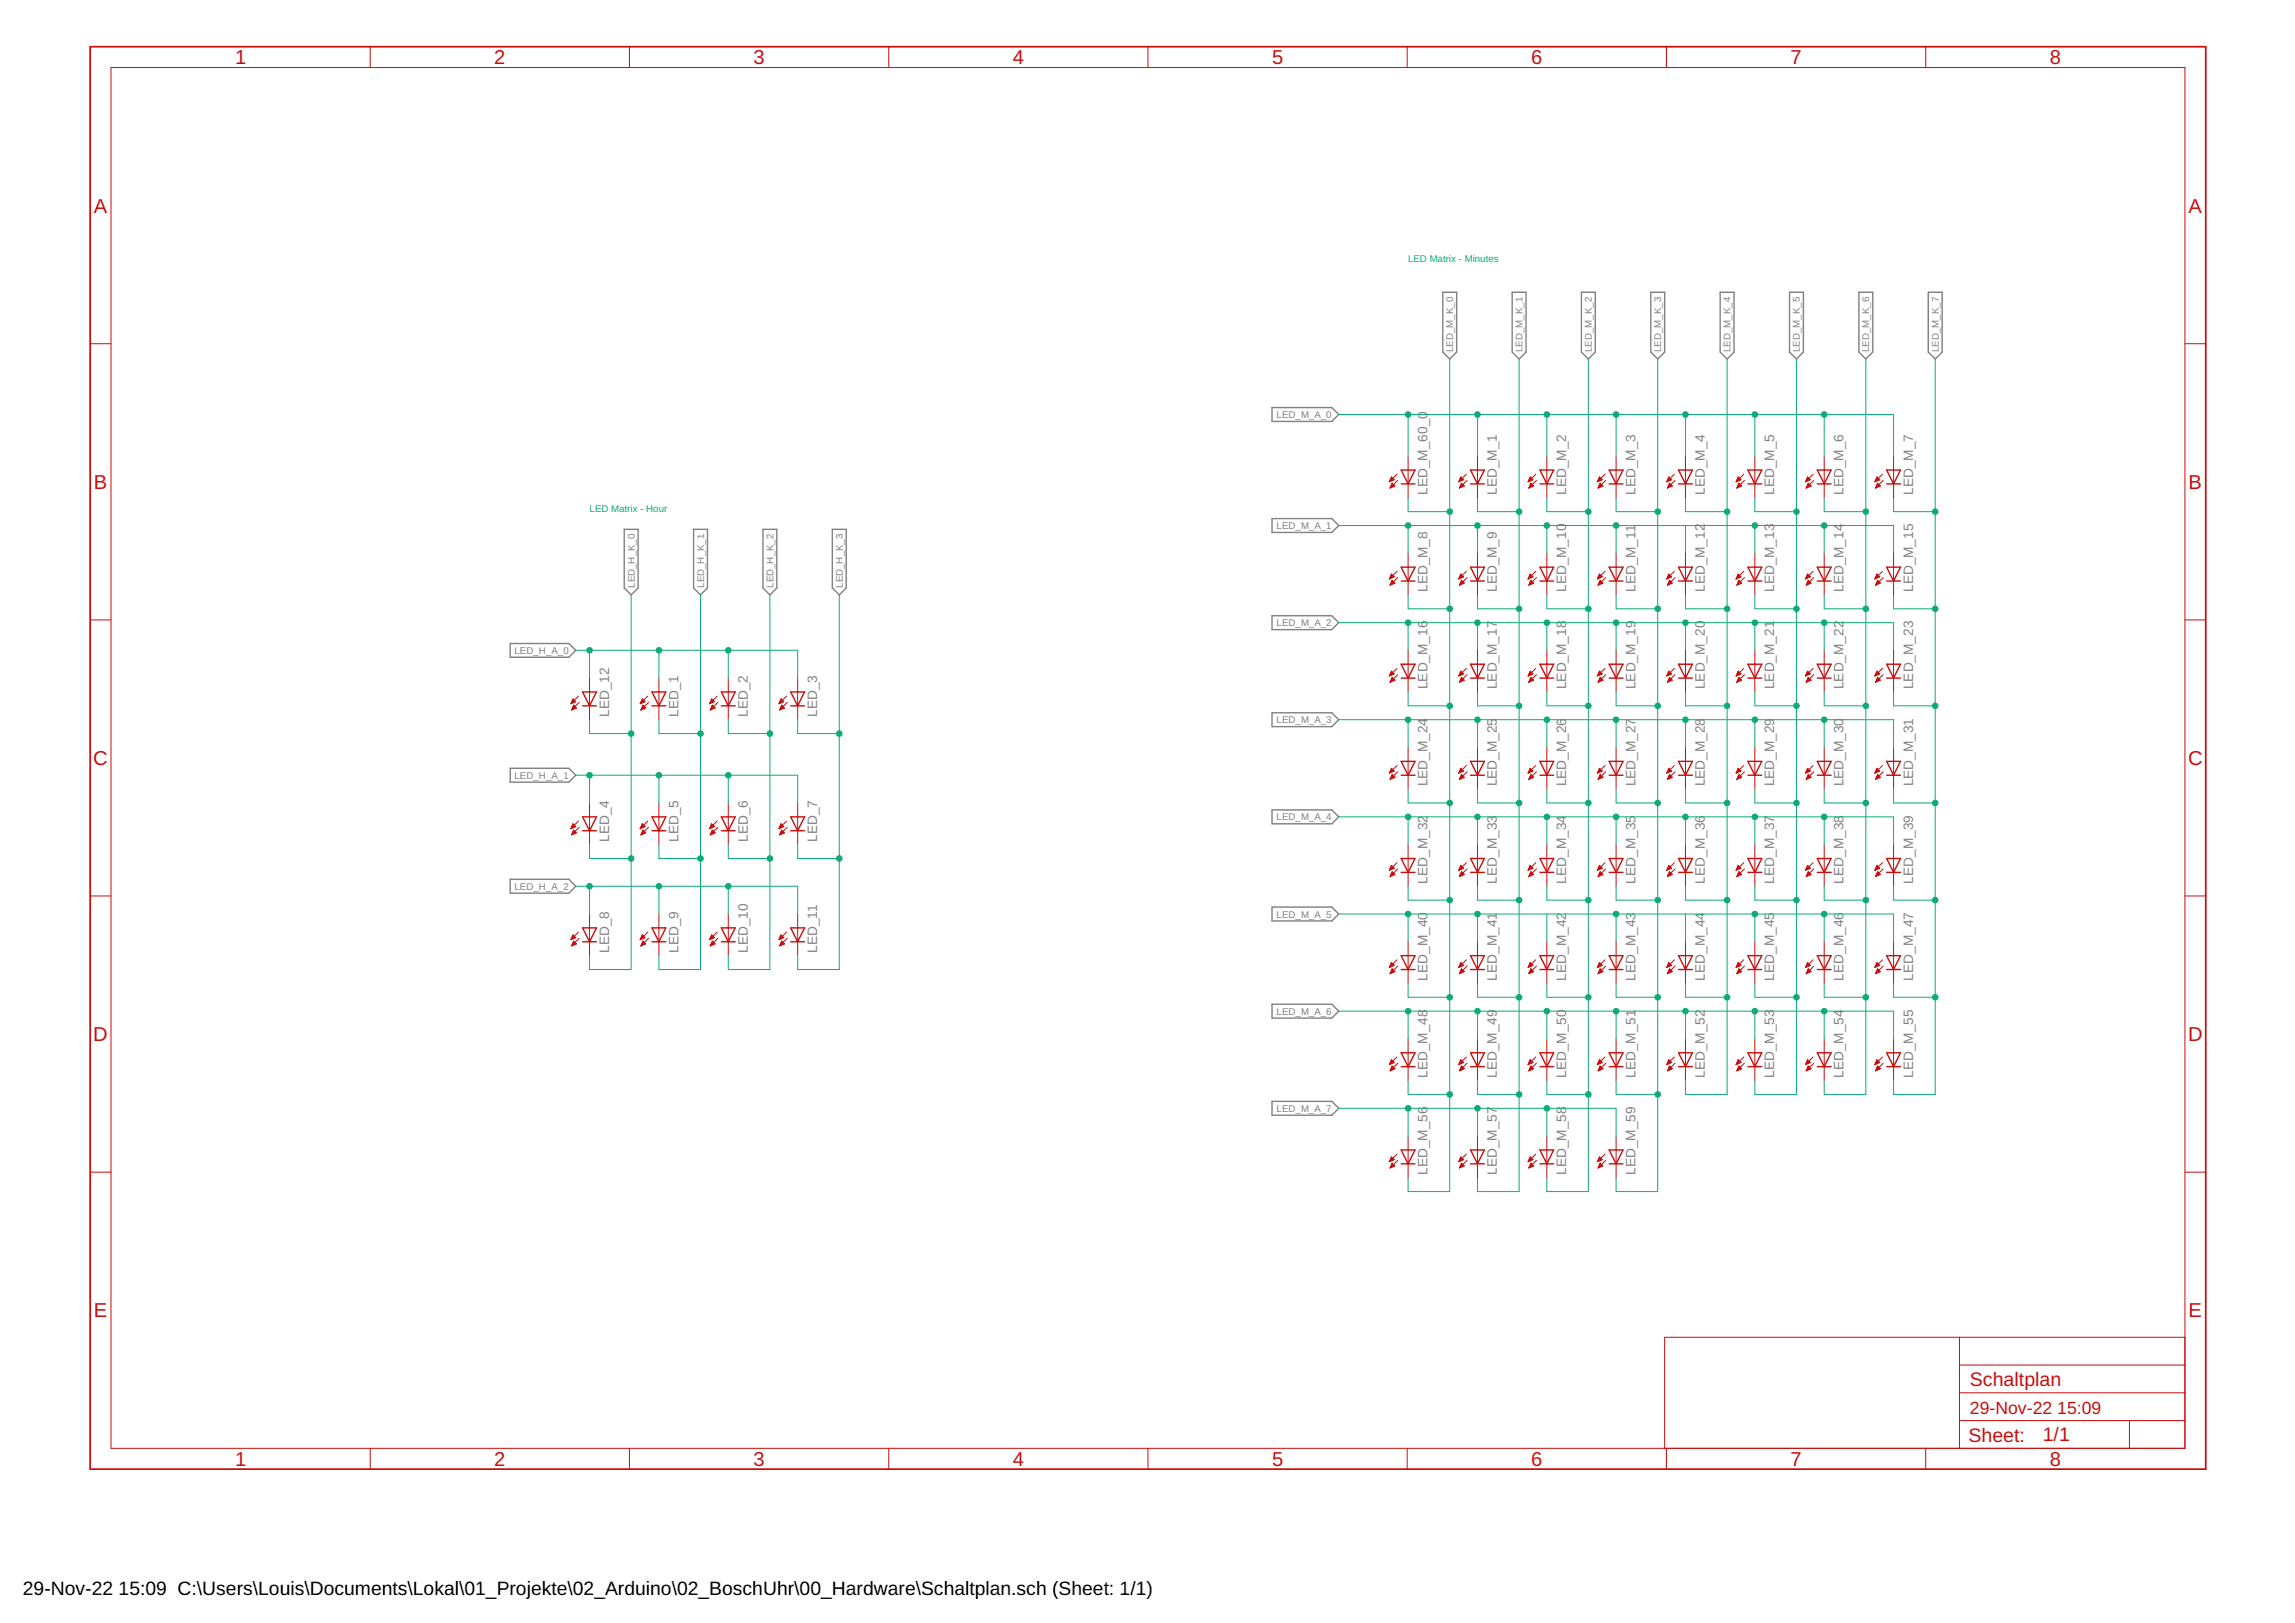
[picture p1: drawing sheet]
<svg xmlns="http://www.w3.org/2000/svg" width="420mm" height="297mm" viewBox="0 0 420 297" stroke-linecap="round" stroke-linejoin="round" font-family="sans-serif">
<defs><g id="words">
<g font-size="3.7" fill="#c90d0c">
<text x="43" y="11.7">1</text>
<text x="90.5" y="11.7">2</text>
<text x="138" y="11.7">3</text>
<text x="185.4" y="11.7">4</text>
<text x="232.9" y="11.7">5</text>
<text x="280.3" y="11.7">6</text>
<text x="327.8" y="11.7">7</text>
<text x="375.3" y="11.7">8</text>
<text x="17.2" y="38.9">A</text>
<text x="400.7" y="38.9">A</text>
<text x="17.2" y="89.5">B</text>
<text x="400.7" y="89.5">B</text>
<text x="17.1" y="140">C</text>
<text x="400.6" y="140">C</text>
<text x="17.1" y="190.5">D</text>
<text x="400.6" y="190.5">D</text>
<text x="17.2" y="241.1">E</text>
<text x="400.7" y="241.1">E</text>
<text x="43" y="268.3">1</text>
<text x="90.5" y="268.3">2</text>
<text x="138" y="268.3">3</text>
<text x="185.4" y="268.3">4</text>
<text x="232.9" y="268.3">5</text>
<text x="280.3" y="268.3">6</text>
<text x="327.8" y="268.3">7</text>
<text x="375.3" y="268.3">8</text>
</g>
<g font-size="3.6" fill="#c90d0c">
<text x="360.6" y="253.6">Schaltplan</text>
<text x="360.4" y="263.9">Sheet:</text>
<text x="374" y="263.8">1/1</text>
</g>
<g font-size="3.5">
<text x="4.2" y="291.8">29-Nov-22</text>
<text x="21.7" y="291.8">15:09 C:\Users\Louis\Documents\Lokal\01_Projekte\02_Arduino\02_BoschUhr\00_Hardware\Schaltplan.sch (Sheet: 1/1)</text>
</g>
<g font-size="3.2" fill="#c90d0c">
<text x="360.6" y="258.7">29-Nov-22</text>
<text x="376.6" y="258.7">15:09</text>
</g>
<g font-size="2.5" fill="#808080">
<text x="261.3" y="90.6" transform="rotate(-90 261.3 90.6)">LED_M_60_0</text>
<text x="274" y="90.6" transform="rotate(-90 274 90.6)">LED_M_1</text>
<text x="286.7" y="90.6" transform="rotate(-90 286.7 90.6)">LED_M_2</text>
<text x="299.4" y="90.6" transform="rotate(-90 299.4 90.6)">LED_M_3</text>
<text x="312.1" y="90.6" transform="rotate(-90 312.1 90.6)">LED_M_4</text>
<text x="324.8" y="90.6" transform="rotate(-90 324.8 90.6)">LED_M_5</text>
<text x="337.5" y="90.6" transform="rotate(-90 337.5 90.6)">LED_M_6</text>
<text x="350.2" y="90.6" transform="rotate(-90 350.2 90.6)">LED_M_7</text>
<text x="261.3" y="108.4" transform="rotate(-90 261.3 108.4)">LED_M_8</text>
<text x="274" y="108.4" transform="rotate(-90 274 108.4)">LED_M_9</text>
<text x="286.7" y="108.4" transform="rotate(-90 286.7 108.4)">LED_M_10</text>
<text x="299.4" y="108.4" transform="rotate(-90 299.4 108.4)">LED_M_11</text>
<text x="312.1" y="108.4" transform="rotate(-90 312.1 108.4)">LED_M_12</text>
<text x="324.8" y="108.4" transform="rotate(-90 324.8 108.4)">LED_M_13</text>
<text x="337.5" y="108.4" transform="rotate(-90 337.5 108.4)">LED_M_14</text>
<text x="350.2" y="108.4" transform="rotate(-90 350.2 108.4)">LED_M_15</text>
<text x="111.5" y="131.2" transform="rotate(-90 111.5 131.2)">LED_12</text>
<text x="124.2" y="131.2" transform="rotate(-90 124.2 131.2)">LED_1</text>
<text x="136.9" y="131.2" transform="rotate(-90 136.9 131.2)">LED_2</text>
<text x="149.6" y="131.2" transform="rotate(-90 149.6 131.2)">LED_3</text>
<text x="261.3" y="126.1" transform="rotate(-90 261.3 126.1)">LED_M_16</text>
<text x="274" y="126.1" transform="rotate(-90 274 126.1)">LED_M_17</text>
<text x="286.7" y="126.1" transform="rotate(-90 286.7 126.1)">LED_M_18</text>
<text x="299.4" y="126.1" transform="rotate(-90 299.4 126.1)">LED_M_19</text>
<text x="312.1" y="126.1" transform="rotate(-90 312.1 126.1)">LED_M_20</text>
<text x="324.8" y="126.1" transform="rotate(-90 324.8 126.1)">LED_M_21</text>
<text x="337.5" y="126.1" transform="rotate(-90 337.5 126.1)">LED_M_22</text>
<text x="350.2" y="126.1" transform="rotate(-90 350.2 126.1)">LED_M_23</text>
<text x="261.3" y="143.9" transform="rotate(-90 261.3 143.9)">LED_M_24</text>
<text x="274" y="143.9" transform="rotate(-90 274 143.9)">LED_M_25</text>
<text x="286.7" y="143.9" transform="rotate(-90 286.7 143.9)">LED_M_26</text>
<text x="299.4" y="143.9" transform="rotate(-90 299.4 143.9)">LED_M_27</text>
<text x="312.1" y="143.9" transform="rotate(-90 312.1 143.9)">LED_M_28</text>
<text x="324.8" y="143.9" transform="rotate(-90 324.8 143.9)">LED_M_29</text>
<text x="337.5" y="143.9" transform="rotate(-90 337.5 143.9)">LED_M_30</text>
<text x="350.2" y="143.9" transform="rotate(-90 350.2 143.9)">LED_M_31</text>
<text x="111.5" y="154.1" transform="rotate(-90 111.5 154.1)">LED_4</text>
<text x="124.2" y="154.1" transform="rotate(-90 124.2 154.1)">LED_5</text>
<text x="136.9" y="154.1" transform="rotate(-90 136.9 154.1)">LED_6</text>
<text x="149.6" y="154.1" transform="rotate(-90 149.6 154.1)">LED_7</text>
<text x="261.3" y="161.7" transform="rotate(-90 261.3 161.7)">LED_M_32</text>
<text x="274" y="161.7" transform="rotate(-90 274 161.7)">LED_M_33</text>
<text x="286.7" y="161.7" transform="rotate(-90 286.7 161.7)">LED_M_34</text>
<text x="299.4" y="161.7" transform="rotate(-90 299.4 161.7)">LED_M_35</text>
<text x="312.1" y="161.7" transform="rotate(-90 312.1 161.7)">LED_M_36</text>
<text x="324.8" y="161.7" transform="rotate(-90 324.8 161.7)">LED_M_37</text>
<text x="337.5" y="161.7" transform="rotate(-90 337.5 161.7)">LED_M_38</text>
<text x="350.2" y="161.7" transform="rotate(-90 350.2 161.7)">LED_M_39</text>
<text x="111.5" y="174.4" transform="rotate(-90 111.5 174.4)">LED_8</text>
<text x="124.2" y="174.4" transform="rotate(-90 124.2 174.4)">LED_9</text>
<text x="136.9" y="174.4" transform="rotate(-90 136.9 174.4)">LED_10</text>
<text x="149.6" y="174.4" transform="rotate(-90 149.6 174.4)">LED_11</text>
<text x="261.3" y="179.5" transform="rotate(-90 261.3 179.5)">LED_M_40</text>
<text x="274" y="179.5" transform="rotate(-90 274 179.5)">LED_M_41</text>
<text x="286.7" y="179.5" transform="rotate(-90 286.7 179.5)">LED_M_42</text>
<text x="299.4" y="179.5" transform="rotate(-90 299.4 179.5)">LED_M_43</text>
<text x="312.1" y="179.5" transform="rotate(-90 312.1 179.5)">LED_M_44</text>
<text x="324.8" y="179.5" transform="rotate(-90 324.8 179.5)">LED_M_45</text>
<text x="337.5" y="179.5" transform="rotate(-90 337.5 179.5)">LED_M_46</text>
<text x="350.2" y="179.5" transform="rotate(-90 350.2 179.5)">LED_M_47</text>
<text x="261.3" y="197.3" transform="rotate(-90 261.3 197.3)">LED_M_48</text>
<text x="274" y="197.3" transform="rotate(-90 274 197.3)">LED_M_49</text>
<text x="286.7" y="197.3" transform="rotate(-90 286.7 197.3)">LED_M_50</text>
<text x="299.4" y="197.3" transform="rotate(-90 299.4 197.3)">LED_M_51</text>
<text x="312.1" y="197.3" transform="rotate(-90 312.1 197.3)">LED_M_52</text>
<text x="324.8" y="197.3" transform="rotate(-90 324.8 197.3)">LED_M_53</text>
<text x="337.5" y="197.3" transform="rotate(-90 337.5 197.3)">LED_M_54</text>
<text x="350.2" y="197.3" transform="rotate(-90 350.2 197.3)">LED_M_55</text>
<text x="261.3" y="215" transform="rotate(-90 261.3 215)">LED_M_56</text>
<text x="274" y="215" transform="rotate(-90 274 215)">LED_M_57</text>
<text x="286.7" y="215" transform="rotate(-90 286.7 215)">LED_M_58</text>
<text x="299.4" y="215" transform="rotate(-90 299.4 215)">LED_M_59</text>
</g>
<g font-size="1.8" fill="#0dab76">
<text x="257.8" y="47.9">LED Matrix - Minutes</text>
<text x="107.9" y="93.6">LED Matrix - Hour</text>
</g>
<g font-size="1.8" fill="#808080">
<text x="266" y="64.4" transform="rotate(-90 266 64.4)">LED_M_K_0</text>
<text x="278.7" y="64.4" transform="rotate(-90 278.7 64.4)">LED_M_K_1</text>
<text x="291.4" y="64.4" transform="rotate(-90 291.4 64.4)">LED_M_K_2</text>
<text x="304.1" y="64.4" transform="rotate(-90 304.1 64.4)">LED_M_K_3</text>
<text x="316.8" y="64.4" transform="rotate(-90 316.8 64.4)">LED_M_K_4</text>
<text x="329.5" y="64.4" transform="rotate(-90 329.5 64.4)">LED_M_K_5</text>
<text x="342.2" y="64.4" transform="rotate(-90 342.2 64.4)">LED_M_K_6</text>
<text x="354.9" y="64.4" transform="rotate(-90 354.9 64.4)">LED_M_K_7</text>
<text x="233.7" y="76.5">LED_M_A_0</text>
<text x="233.7" y="96.8">LED_M_A_1</text>
<text x="116.2" y="107.6" transform="rotate(-90 116.2 107.6)">LED_H_K_0</text>
<text x="128.9" y="107.6" transform="rotate(-90 128.9 107.6)">LED_H_K_1</text>
<text x="141.6" y="107.6" transform="rotate(-90 141.6 107.6)">LED_H_K_2</text>
<text x="154.3" y="107.6" transform="rotate(-90 154.3 107.6)">LED_H_K_3</text>
<text x="94.2" y="119.7">LED_H_A_0</text>
<text x="233.7" y="114.6">LED_M_A_2</text>
<text x="233.7" y="132.4">LED_M_A_3</text>
<text x="94.2" y="142.5">LED_H_A_1</text>
<text x="233.7" y="150.1">LED_M_A_4</text>
<text x="94.2" y="162.8">LED_H_A_2</text>
<text x="233.7" y="167.9">LED_M_A_5</text>
<text x="233.7" y="185.7">LED_M_A_6</text>
<text x="233.7" y="203.5">LED_M_A_7</text>
</g>
</g></defs>
<g fill="none" stroke="#808080" stroke-width=".25">
<path d="M264.1 53.5h2.6v10.9l-1.3 1.3-1.3-1.3zM276.8 53.5h2.6v10.9l-1.3 1.3-1.3-1.3zM289.5 53.5h2.6v10.9l-1.3 1.3-1.3-1.3zM302.2 53.5h2.6v10.9l-1.3 1.3-1.3-1.3zM314.9 53.5h2.6v10.9l-1.3 1.3-1.3-1.3zM327.6 53.5h2.6v10.9l-1.3 1.3-1.3-1.3zM340.3 53.5h2.6v10.9l-1.3 1.3-1.3-1.3zM353 53.5h2.6v10.9l-1.3 1.3-1.3-1.3zM232.9 74.6h10.9l1.3 1.3-1.3 1.2h-10.9zM114.3 96.9h2.5v10.7l-1.3 1.3-1.2-1.3zM127 96.9h2.5v10.7l-1.3 1.3-1.2-1.3zM139.7 96.9h2.5v10.7l-1.3 1.3-1.2-1.3z"/>
<path d="M152.4 96.9h2.5v10.7l-1.3 1.3-1.2-1.3zM232.9 94.9h10.9l1.3 1.3-1.3 1.3h-10.9zM93.4 117.8h10.7l1.3 1.2-1.3 1.3h-10.7zM232.9 112.7h10.9l1.3 1.3-1.3 1.2h-10.9zM232.9 130.5h10.9l1.3 1.2-1.3 1.3h-10.9zM93.4 140.6h10.7l1.3 1.3-1.3 1.3h-10.7zM232.9 148.2h10.9l1.3 1.3-1.3 1.3h-10.9zM93.4 160.9h10.7l1.3 1.3-1.3 1.3h-10.7zM232.9 166h10.9l1.3 1.3-1.3 1.3h-10.9zM232.9 183.8h10.9l1.3 1.3-1.3 1.2h-10.9zM232.9 201.6h10.9l1.3 1.2-1.3 1.3h-10.9z"/>
</g>
<g fill="none" stroke="#c90d0c" stroke-width=".25">
<path d="M256.5 88.6h2.6M256.5 86h2.6l-1.3 2.6zM269.2 88.6h2.6M269.2 86h2.6l-1.3 2.6zM281.9 88.6h2.5M281.9 86h2.5l-1.2 2.6zM294.6 88.6h2.5M294.6 86h2.5l-1.2 2.6zM307.3 88.6h2.5M307.3 86h2.5l-1.2 2.6zM320 88.6h2.5M320 86h2.5l-1.2 2.6z"/>
<path d="M332.7 88.6h2.5M332.7 86h2.5l-1.2 2.6zM345.4 86h2.5l-1.2 2.6zM345.4 88.6h2.5M256.5 106.3h2.6M256.5 103.8h2.6l-1.3 2.5zM269.2 103.8h2.6l-1.3 2.5zM269.2 106.3h2.6M281.9 106.3h2.5M281.9 103.8h2.5l-1.2 2.5zM294.6 106.3h2.5M294.6 103.8h2.5l-1.2 2.5z"/>
<path d="M307.3 106.3h2.5M307.3 103.8h2.5l-1.2 2.5zM320 106.3h2.5M320 103.8h2.5l-1.2 2.5zM332.7 106.3h2.5M332.7 103.8h2.5l-1.2 2.5zM345.4 106.3h2.5M345.4 103.8h2.5l-1.2 2.5zM106.7 129.2h2.5M106.7 126.6h2.5l-1.3 2.6zM119.4 129.2h2.5M119.4 126.6h2.5l-1.3 2.6z"/>
<path d="M132.1 129.2h2.5M132.1 126.6h2.5l-1.3 2.6zM144.8 126.6h2.5l-1.3 2.6zM144.8 129.2h2.5M256.5 124.1h2.6M256.5 121.6h2.6l-1.3 2.5zM256.5 139.3h2.6l-1.3 2.6zM269.2 124.1h2.6M269.2 121.6h2.6l-1.3 2.5zM269.2 139.3h2.6l-1.3 2.6zM281.9 124.1h2.5M281.9 121.6h2.5l-1.2 2.5z"/>
<path d="M281.9 139.3h2.5l-1.2 2.6zM294.6 121.6h2.5l-1.2 2.5zM294.6 124.1h2.5M294.6 139.3h2.5l-1.2 2.6zM307.3 124.1h2.5M307.3 121.6h2.5l-1.2 2.5zM307.3 139.3h2.5l-1.2 2.6zM320 124.1h2.5M320 121.6h2.5l-1.2 2.5zM320 139.3h2.5l-1.2 2.6zM332.7 124.1h2.5M332.7 121.6h2.5l-1.2 2.5z"/>
<path d="M332.7 139.3h2.5l-1.2 2.6zM345.4 124.1h2.5M345.4 121.6h2.5l-1.2 2.5zM345.4 139.3h2.5l-1.2 2.6zM106.7 152h2.5M106.7 149.5h2.5l-1.3 2.5zM119.4 152h2.5M119.4 149.5h2.5l-1.3 2.5zM132.1 152h2.5M132.1 149.5h2.5l-1.3 2.5zM144.8 149.5h2.5l-1.3 2.5zM144.8 152h2.5"/>
<path d="M256.5 141.9h2.6M256.5 159.7h2.6M256.5 157.1h2.6l-1.3 2.6zM269.2 141.9h2.6M269.2 159.7h2.6M269.2 157.1h2.6l-1.3 2.6zM281.9 141.9h2.5M281.9 159.7h2.5M281.9 157.1h2.5l-1.2 2.6zM294.6 141.9h2.5M294.6 159.7h2.5M294.6 157.1h2.5l-1.2 2.6z"/>
<path d="M307.3 141.9h2.5M307.3 159.7h2.5M307.3 157.1h2.5l-1.2 2.6zM320 141.9h2.5M320 159.7h2.5M320 157.1h2.5l-1.2 2.6zM332.7 141.9h2.5M332.7 159.7h2.5M332.7 157.1h2.5l-1.2 2.6zM345.4 141.9h2.5M345.4 157.1h2.5l-1.2 2.6zM345.4 159.7h2.5"/>
<path d="M106.7 172.4h2.5M106.7 169.8h2.5l-1.3 2.6zM119.4 172.4h2.5M119.4 169.8h2.5l-1.3 2.6zM132.1 172.4h2.5M132.1 169.8h2.5l-1.3 2.6zM144.8 169.8h2.5l-1.3 2.6zM144.8 172.4h2.5M256.5 177.4h2.6M256.5 174.9h2.6l-1.3 2.5zM269.2 177.4h2.6M269.2 174.9h2.6l-1.3 2.5z"/>
<path d="M281.9 177.4h2.5M281.9 174.9h2.5l-1.2 2.5zM294.6 177.4h2.5M294.6 174.9h2.5l-1.2 2.5zM307.3 177.4h2.5M307.3 174.9h2.5l-1.2 2.5zM320 177.4h2.5M320 174.9h2.5l-1.2 2.5zM332.7 177.4h2.5M332.7 174.9h2.5l-1.2 2.5zM345.4 174.9h2.5l-1.2 2.5zM345.4 177.4h2.5"/>
<path d="M256.5 195.2h2.6M256.5 192.7h2.6l-1.3 2.5zM269.2 192.7h2.6l-1.3 2.5zM269.2 195.2h2.6M281.9 195.2h2.5M281.9 192.7h2.5l-1.2 2.5zM294.6 195.2h2.5M294.6 192.7h2.5l-1.2 2.5zM307.3 195.2h2.5M307.3 192.7h2.5l-1.2 2.5zM320 195.2h2.5M320 192.7h2.5l-1.2 2.5z"/>
<path d="M332.7 195.2h2.5M332.7 192.7h2.5l-1.2 2.5zM345.4 195.2h2.5M345.4 192.7h2.5l-1.2 2.5zM256.5 213h2.6M256.5 210.5h2.6l-1.3 2.5zM269.2 213h2.6M269.2 210.5h2.6l-1.3 2.5zM281.9 213h2.5M281.9 210.5h2.5l-1.2 2.5zM294.6 210.5h2.5l-1.2 2.5zM294.6 213h2.5"/>
</g>
<g fill="none" stroke="#c90d0c" stroke-width=".18">
<path d="M20.3 12.4h379.7v252.7h-379.7zM67.8 8.6v3.8M115.2 8.6v3.8M162.7 8.6v3.8M210.2 8.6v3.8M257.6 8.6v3.8M305.1 8.6v3.8M352.6 8.6v3.8M16.5 62.9h3.8M400 62.9h3.8M254.4 88.1h.2M254.4 87.9h.5"/>
<path d="M254.5 89.3h.1M254.5 87.8h.6M254.6 87.7h.6M254.6 89.2h.2M254.6 87.6h.4M254.6 89h.5M254.7 87.5h.2M254.7 88.9h.7M254.7 87.4h.1M254.7 88.8h.5M254.7 87.3l.5 .5-.8 .4zM254.8 88.7h.3"/>
<path d="M254.8 88.6h.2M254.8 88.4h.1M254.9 88.4l-.4 .9M254.9 88.4l.5 .5-.9 .4M255.8 86.8l-1.4 1.4M255.9 87.9l-1.4 1.4M257.8 83.5v7.6M267.1 88.1h.2M267.1 87.9h.5M267.2 87.8h.6M267.2 89.3h.1M267.3 87.7h.6"/>
<path d="M267.3 89.2h.2M267.3 87.6h.4M267.3 89h.5M267.4 87.5h.2M267.4 88.9h.7M267.4 87.4h.1M267.4 88.8h.5M267.4 87.3l.5 .5-.8 .4zM267.5 88.7h.3M267.5 88.6h.2M267.5 88.4h.1M267.6 88.4l-.4 .9"/>
<path d="M267.6 88.4l.5 .5M268.1 88.9l-.9 .4M268.5 86.8l-1.4 1.4M268.6 87.9l-1.4 1.4M270.5 83.5v7.6M279.8 88.1h.2M279.8 87.9h.5M279.9 87.8h.6M279.9 89.3h.1M280 87.7h.6M280 89.2h.2M280 87.6h.4"/>
<path d="M280 89h.5M280.1 87.5h.2M280.1 88.9h.7M280.1 87.4h.1M280.1 88.8h.5M280.1 88.7h.4M280.1 87.3l.5 .5-.8 .4zM280.2 88.6h.2M280.2 88.4h.1M280.3 88.4l-.4 .9M280.3 88.4l.5 .5-.9 .4M281.2 86.8l-1.4 1.4"/>
<path d="M281.3 87.9l-1.4 1.4M283.2 83.5v7.6M292.5 88.1h.2M292.5 87.9h.5M292.6 87.8h.6M292.6 89.3h.1M292.7 87.7h.6M292.7 89.2h.2M292.7 87.6h.4M292.7 89h.5M292.7 88.9h.8M292.8 87.5h.2"/>
<path d="M292.8 87.4h.1M292.8 88.8h.5M292.8 87.3l.5 .5-.9 .4zM292.8 88.7h.4M292.9 88.6h.2M292.9 88.4h.1M292.9 88.4l-.3 .9M292.9 88.4l.6 .5M293.5 88.9l-.9 .4M293.8 86.8l-1.4 1.4M294 87.9l-1.4 1.4M295.9 83.5v7.6"/>
<path d="M305.2 88.1h.2M305.2 87.9h.4M305.3 87.8h.6M305.3 89.3h.1M305.4 87.7h.6M305.4 89.2h.2M305.4 87.6h.4M305.4 89h.5M305.4 88.9h.8M305.5 87.5h.2M305.5 87.4h.1M305.5 88.8h.5"/>
<path d="M305.5 87.3l.5 .5-.9 .4zM305.5 88.7h.4M305.6 88.6h.2M305.6 88.4h.1M305.6 88.4l-.3 .9M305.6 88.4l.6 .5M306.2 88.9l-.9 .4M306.5 86.8l-1.4 1.4M306.7 87.9l-1.4 1.4M308.6 83.5v7.6M317.9 88.1h.2M317.9 87.9h.4"/>
<path d="M318 87.8h.6M318 89.3h.1M318 89.2h.3M318.1 87.7h.6M318.1 87.6h.4M318.1 89h.5M318.1 88.9h.8M318.2 87.5h.2M318.2 87.4h.1M318.2 88.8h.5M318.2 87.3l.5 .5-.9 .4zM318.2 88.7h.4"/>
<path d="M318.3 88.6h.2M318.3 88.4h.1M318.3 88.4l-.3 .9M318.3 88.4l.6 .5M318.9 88.9l-.9 .4M319.2 86.8l-1.4 1.4M319.4 87.9l-1.4 1.4M321.3 83.5v7.6M330.6 88.1h.2M330.6 87.9h.4M330.7 87.8h.6M330.7 89.3h.1"/>
<path d="M330.7 89.2h.3M330.8 87.7h.6M330.8 87.6h.4M330.8 89h.5M330.8 87.5h.3M330.8 88.9h.8M330.9 87.4h.1M330.9 88.8h.5M330.9 87.3l.5 .5-.9 .4zM330.9 88.7h.4M331 88.6h.2M331 88.4h.1"/>
<path d="M331 88.4l-.3 .9M331 88.4l.6 .5M331.6 88.9l-.9 .4M331.9 86.8l-1.4 1.4M332.1 87.9l-1.4 1.4M334 83.5v7.6M343.3 88.1h.2M343.3 87.9h.4M343.4 87.8h.6M343.4 89.3h.1M343.4 87.7h.6M343.4 89.2h.3"/>
<path d="M343.5 87.6h.4M343.5 89h.5M343.5 87.5h.3M343.5 88.9h.7M343.6 87.4h.1M343.6 88.8h.5M343.6 87.3l.5 .5-.9 .4zM343.6 88.7h.4M343.7 88.6h.2M343.7 88.4l-.3 .9M343.7 88.4l.6 .5-.9 .4M343.7 88.4h.1"/>
<path d="M344.6 86.8l-1.4 1.4M344.8 87.9l-1.4 1.4M346.7 83.5v7.6M16.5 113.5h3.8M254.4 105.9h.1M254.4 105.8h.3M254.5 105.7h.5M254.5 105.6h.7M254.5 107h.2M254.6 105.5h.5M254.6 106.9h.4M254.6 105.3h.4"/>
<path d="M254.6 106.8h.6M254.7 105.2h.2M254.7 106.7h.6M254.7 105.1h.1M254.7 106.5h.5M254.7 105.1l-.3 .9M254.7 105.1l.5 .5-.8 .4M254.8 106.4h.3M254.8 106.3h.2M254.9 106.2l.5 .5-.9 .4zM255.8 104.6l-1.4 1.4M255.9 105.7l-1.4 1.4"/>
<path d="M257.8 101.3v7.6M257.8 119v7.6M267.1 105.9h.1M267.1 105.8h.3M267.2 105.7h.5M267.2 105.6h.7M267.2 107h.2M267.3 105.5h.5M267.3 106.9h.4M267.3 105.3h.4M267.3 106.8h.6M267.4 105.2h.2"/>
<path d="M267.4 106.7h.6M267.4 105.1h.1M267.4 106.5h.5M267.4 105.1l-.3 .9M267.4 105.1l.5 .5-.8 .4M267.5 106.4h.3M267.5 106.3h.2M267.6 106.2l.5 .5-.9 .4zM268.5 104.6l-1.4 1.4M268.6 105.7l-1.4 1.4M270.5 101.3v7.6M270.5 119v7.6"/>
<path d="M279.8 105.9h.1M279.8 105.8h.3M279.9 105.7h.5M279.9 105.6h.7M279.9 107h.2M280 105.5h.5M280 106.9h.4M280 105.3h.4M280 106.8h.6M280.1 106.7h.6M280.1 105.2h.2M280.1 105.1h.1"/>
<path d="M280.1 106.5h.5M280.1 105.1l-.3 .9M280.1 105.1l.5 .5-.8 .4M280.2 106.4h.3M280.2 106.3h.2M280.3 106.2l.5 .5-.9 .4zM281.2 104.6l-1.4 1.4M281.3 105.7l-1.4 1.4M283.2 101.3v7.6M283.2 119v7.6M292.5 105.9h.1M292.5 105.8h.3"/>
<path d="M292.6 105.7h.5M292.6 105.6h.7M292.6 107h.2M292.7 106.9h.3M292.7 105.5h.5M292.7 105.3h.4M292.7 106.8h.6M292.8 106.7h.6M292.8 105.2h.2M292.8 105.1h.1M292.8 106.5h.5M292.8 105.1l-.4 .9"/>
<path d="M292.8 105.1l.5 .5-.9 .4M292.9 106.4h.3M292.9 106.3h.2M292.9 106.2l.6 .5-.9 .4zM293.8 104.6l-1.4 1.4M294 105.7l-1.4 1.4M295.9 101.3v7.6M295.9 119v7.6M305.2 105.9h.1M305.2 105.8h.3M305.3 105.7h.5M305.3 105.6h.7"/>
<path d="M305.3 107h.2M305.4 106.9h.3M305.4 105.5h.5M305.4 105.3h.4M305.4 106.8h.6M305.5 105.2h.2M305.5 106.7h.6M305.5 105.1h.1M305.5 106.5h.5M305.5 105.1l-.4 .9M305.5 105.1l.5 .5-.9 .4M305.6 106.4h.3"/>
<path d="M305.6 106.3h.1M305.6 106.2l.6 .5-.9 .4zM306.5 104.6l-1.4 1.4M306.7 105.7l-1.4 1.4M308.6 101.3v7.6M308.6 119v7.6M317.9 105.9h.1M317.9 105.8h.3M318 105.7h.5M318 105.6h.7M318 107h.2M318.1 106.9h.3"/>
<path d="M318.1 105.5h.5M318.1 105.3h.4M318.1 106.8h.6M318.2 105.2h.2M318.2 106.7h.6M318.2 105.1h.1M318.2 106.5h.5M318.2 105.1l-.4 .9M318.2 105.1l.5 .5-.9 .4M318.3 106.4h.3M318.3 106.3h.1M318.3 106.2l.6 .5-.9 .4z"/>
<path d="M319.2 104.6l-1.4 1.4M319.4 105.7l-1.4 1.4M321.3 101.3v7.6M321.3 119v7.6M330.6 105.9h.1M330.6 105.8h.3M330.7 105.7h.5M330.7 105.6h.7M330.7 107h.2M330.8 105.5h.5M330.8 106.9h.3M330.8 105.3h.4"/>
<path d="M330.8 106.8h.6M330.9 105.2h.2M330.9 106.7h.6M330.9 105.1h.1M330.9 106.5h.5M330.9 105.1l-.4 .9M330.9 105.1l.5 .5-.9 .4M331 106.4h.3M331 106.3h.1M331 106.2l.6 .5-.9 .4zM331.9 104.6l-1.4 1.4M332.1 105.7l-1.4 1.4"/>
<path d="M334 101.3v7.6M334 119v7.6M343.3 105.9h.1M343.3 105.8h.3M343.3 105.7h.6M343.4 105.6h.7M343.4 107h.2M343.5 105.5h.5M343.5 106.9h.3M343.5 105.3h.4M343.5 106.8h.6M343.6 105.2h.2"/>
<path d="M343.6 106.7h.6M343.6 105.1h.1M343.6 106.5h.5M343.6 105.1l-.4 .9M343.6 105.1l.5 .5-.9 .4M343.7 106.4h.3M343.7 106.3h.1M343.7 106.2l.6 .5-.9 .4zM344.6 104.6l-1.4 1.4M344.8 105.7l-1.4 1.4M346.7 101.3v7.6M346.7 119v7.6"/>
<path d="M400 113.5h3.8M104.5 128.7h.2M104.6 128.6h.4M104.6 128.5h.7M104.6 129.9h.1M104.7 128.4h.6M104.7 129.8h.3M104.8 128.2h.4M104.8 129.7h.4M104.8 128.1h.3M104.8 129.6h.7M104.9 128h.1"/>
<path d="M104.9 129.5h.5M104.9 129.3h.4M104.9 127.9l.5 .5-.9 .4zM104.9 129.2h.3M105 129.1h.1M105 129.1l.5 .5-.9 .3zM105.9 127.4l-1.4 1.4M106 128.5l-1.4 1.4M107.9 124.1v7.6M117.2 128.7h.2M117.3 128.6h.4M117.3 128.5h.7"/>
<path d="M117.3 129.9h.1M117.4 128.4h.6M117.4 129.8h.3M117.5 128.2h.4M117.5 129.7h.4M117.5 128.1h.3M117.5 129.6h.7M117.6 128h.1M117.6 129.5h.5M117.6 127.9l.5 .5-.9 .4zM117.6 129.3h.4M117.6 129.2h.3"/>
<path d="M117.7 129.1h.1M118.2 129.6l-.5-.5-.4 .8M118.2 129.6l-.9 .3M118.6 127.4l-1.4 1.4M118.7 128.5l-1.4 1.4M120.6 124.1v7.6M129.9 128.7h.2M130 128.6h.4M130 128.5h.7M130 129.9h.1M130.1 128.4h.6M130.1 129.8h.2"/>
<path d="M130.2 128.2h.4M130.2 129.7h.4M130.2 128.1h.3M130.2 129.6h.7M130.2 129.5h.6M130.3 128h.1M130.3 127.9l.5 .5-.9 .4zM130.3 129.3h.4M130.3 129.2h.3M130.4 129.1h.1M130.9 129.6l-.5-.5-.4 .8M130.9 129.6l-.9 .3"/>
<path d="M131.3 127.4l-1.4 1.4M131.4 128.5l-1.4 1.4M133.3 124.1v7.6M142.6 128.7h.2M142.7 128.6h.4M142.7 128.5h.7M142.7 129.9h.1M142.8 128.4h.6M142.8 129.8h.2M142.9 128.2h.4M142.9 129.7h.4M142.9 128.1h.3"/>
<path d="M142.9 129.6h.7M142.9 129.5h.6M143 128h.1M143 127.9l.5 .5-.9 .4zM143 129.3h.4M143 129.2h.3M143.1 129.1h.1M143.6 129.6l-.5-.5-.4 .8M143.6 129.6l-.9 .3M144 127.4l-1.4 1.4M144.1 128.5l-1.4 1.4M146 124.1v7.6"/>
<path d="M254.4 123.7h.1M254.4 123.5h.4M254.5 123.4h.6M254.5 124.9h.1M254.5 123.3h.7M254.5 124.8h.3M254.6 123.2h.5M254.6 124.6h.5M254.6 123.1h.4M254.6 124.5h.7M254.7 122.9h.1M254.7 124.4h.6"/>
<path d="M254.7 124.3h.4M254.7 122.8l.5 .5-.8 .4zM254.8 124.1h.2M254.8 124h.1M254.9 124l.5 .5-.9 .4zM255.8 122.3l-1.4 1.4M255.9 123.5l-1.4 1.4M257.8 136.8v7.6M267.1 123.7h.1M267.1 123.5h.4M267.2 123.4h.6M267.2 124.9h.1"/>
<path d="M267.2 123.3h.7M267.2 124.8h.3M267.3 123.2h.5M267.3 124.6h.5M267.3 123.1h.4M267.3 124.5h.7M267.4 124.4h.6M267.4 122.9h.1M267.4 124.3h.4M267.4 122.8l.5 .5-.8 .4zM267.5 124.1h.2M267.5 124h.1"/>
<path d="M267.6 124l.5 .5-.9 .4zM268.5 122.3l-1.4 1.4M268.6 123.5l-1.4 1.4M270.5 136.8v7.6M279.8 123.7h.1M279.8 123.5h.4M279.9 123.4h.6M279.9 124.9h.1M279.9 123.3h.7M279.9 124.8h.3M280 124.6h.4M280 123.2h.5"/>
<path d="M280 123.1h.4M280 124.5h.7M280.1 124.4h.6M280.1 122.9h.1M280.1 124.3h.4M280.1 122.8l.5 .5-.8 .4zM280.2 124.1h.2M280.2 124h.1M280.3 124l.5 .5-.9 .4zM281.2 122.3l-1.4 1.4M281.3 123.5l-1.4 1.4M283.2 136.8v7.6"/>
<path d="M292.5 123.7h.1M292.5 123.5h.4M292.6 123.4h.6M292.6 124.9h.1M292.6 123.3h.7M292.6 124.8h.3M292.7 124.6h.4M292.7 123.2h.5M292.7 123.1h.4M292.7 124.5h.7M292.8 122.9h.1M292.8 124.4h.5"/>
<path d="M292.8 122.8l.5 .5-.9 .4zM292.8 124.3h.4M292.9 124.1h.2M292.9 124l.6 .5-.9 .4zM292.9 124h.1M293.8 122.3l-1.4 1.4M294 123.5l-1.4 1.4M295.9 136.8v7.6M305.2 123.7h.1M305.2 123.5h.4M305.3 124.9h.1M305.3 123.4h.6"/>
<path d="M305.3 123.3h.7M305.3 124.8h.3M305.4 124.6h.4M305.4 123.2h.5M305.4 123.1h.4M305.4 124.5h.7M305.5 122.9h.1M305.5 124.4h.5M305.5 122.8l.5 .5-.9 .4zM305.5 124.3h.4M305.6 124.1h.2M305.6 124h.1"/>
<path d="M306.2 124.5l-.6-.5-.3 .9M306.2 124.5l-.9 .4M306.5 122.3l-1.4 1.4M306.7 123.5l-1.4 1.4M308.6 136.8v7.6M317.9 123.7h.1M317.9 123.5h.4M318 124.9h.1M318 123.4h.6M318 123.3h.7M318 124.8h.3M318.1 123.2h.5"/>
<path d="M318.1 124.6h.4M318.1 123.1h.4M318.1 124.5h.7M318.2 122.9h.1M318.2 124.4h.5M318.2 122.8l.5 .5-.9 .4zM318.2 124.3h.4M318.3 124.1h.2M318.3 124h.1M318.3 124l.6 .5-.9 .4zM319.2 122.3l-1.4 1.4M319.4 123.5l-1.4 1.4"/>
<path d="M321.3 136.8v7.6M330.6 123.7h.1M330.6 123.5h.4M330.7 123.4h.6M330.7 124.9h.1M330.7 123.3h.7M330.7 124.8h.3M330.8 123.2h.5M330.8 124.6h.4M330.8 123.1h.4M330.8 124.5h.7M330.9 122.9h.1"/>
<path d="M330.9 124.4h.5M330.9 122.8l.5 .5-.9 .4zM330.9 124.3h.4M331 124.1h.2M331 124h.1M331.6 124.5l-.6-.5-.3 .9M331.6 124.5l-.9 .4M331.9 122.3l-1.4 1.4M332.1 123.5l-1.4 1.4M334 136.8v7.6M343.3 123.7h.1M343.3 123.5h.4"/>
<path d="M343.4 123.4h.6M343.4 124.9h.1M343.4 123.3h.7M343.4 124.8h.3M343.5 123.2h.5M343.5 124.6h.4M343.5 123.1h.4M343.5 124.5h.7M343.6 122.9h.1M343.6 124.4h.5M343.6 124.3h.4M343.6 122.8l.5 .5-.9 .4z"/>
<path d="M343.7 124.1h.2M343.7 124h.1M343.7 124l.6 .5-.9 .4zM344.6 122.3l-1.4 1.4M344.8 123.5l-1.4 1.4M346.7 136.8v7.6M104.5 151.7h.1M104.6 151.5h.2M104.6 151.4h.5M104.7 151.3h.7M104.7 152.7h.1M104.7 152.6h.4"/>
<path d="M104.7 151.2h.6M104.8 151h.4M104.8 152.5h.6M104.8 152.4h.7M104.8 150.9h.3M104.9 150.8h.1M104.9 152.3h.4M104.9 152.1h.3M105 152h.1M105 151.9l.5 .5-.9 .4zM105.4 151.3l-.5-.5-.4 .9M105.4 151.3l-.9 .4"/>
<path d="M105.9 150.3l-1.4 1.4M106 151.4l-1.4 1.4M107.9 147v7.6M117.2 151.7h.1M117.3 151.5h.2M117.3 151.4h.5M117.4 151.3h.7M117.4 152.7h.1M117.4 152.6h.4M117.4 151.2h.6M117.5 151h.4M117.5 152.5h.6"/>
<path d="M117.5 150.9h.2M117.5 152.4h.7M117.6 150.8h.1M117.6 152.3h.4M117.6 152.1h.3M117.7 152h.1M117.7 151.9l.5 .5-.9 .4zM118.1 151.3l-.5-.5-.4 .9M118.1 151.3l-.9 .4M118.6 150.3l-1.4 1.4M118.7 151.4l-1.4 1.4M120.6 147v7.6"/>
<path d="M129.9 151.7h.1M130 151.5h.2M130 151.4h.5M130.1 151.3h.7M130.1 152.7h.1M130.1 151.2h.6M130.1 152.6h.4M130.2 151h.4M130.2 152.5h.6M130.2 150.9h.2M130.2 152.4h.7M130.3 150.8h.1"/>
<path d="M130.3 152.3h.4M130.3 152.1h.3M130.4 152h.1M130.4 151.9l.5 .5-.9 .4zM130.8 151.3l-.5-.5-.4 .9M130.8 151.3l-.9 .4M131.3 150.3l-1.4 1.4M131.4 151.4l-1.4 1.4M133.3 147v7.6M142.6 151.7h.1M142.7 151.5h.2M142.7 151.4h.5"/>
<path d="M142.8 151.3h.7M142.8 152.7h.1M142.8 151.2h.6M142.8 152.6h.4M142.9 151h.4M142.9 152.5h.6M142.9 150.9h.2M142.9 152.4h.7M143 150.8h.1M143 152.3h.4M143 152.1h.3M143.1 152h.1"/>
<path d="M143.1 151.9l.5 .5-.9 .4zM143.5 151.3l-.5-.5-.4 .9M143.5 151.3l-.9 .4M144 150.3l-1.4 1.4M144.1 151.4l-1.4 1.4M146 147v7.6M254.4 159.3h.1M254.4 141.4h.2M254.4 159.1h.3M254.4 141.3h.5M254.5 159h.5M254.5 141.2h.7"/>
<path d="M254.5 142.6h.1M254.5 158.9h.7M254.6 141h.5M254.6 142.5h.3M254.6 158.8h.5M254.6 140.9h.4M254.6 142.4h.6M254.6 158.6h.4M254.7 140.8h.2M254.7 142.2h.6M254.7 158.5h.2M254.7 160h.6"/>
<path d="M254.7 142.1h.5M254.7 140.7h.1M254.7 158.4h.1M254.7 159.9h.5M254.7 140.6l.5 .5-.8 .4zM254.7 158.4l-.3 .9M254.7 158.4l.5 .5-.8 .4M254.8 142h.3M254.8 159.7h.3M254.8 141.9h.2M254.8 159.6h.1M254.9 141.8l.5 .5-.9 .3z"/>
<path d="M254.9 159.5l.5 .5-.9 .4zM255.8 140.1l-1.4 1.4M255.8 157.9l-1.4 1.4M255.9 141.2l-1.4 1.4M255.9 159l-1.4 1.4M257.8 154.6v7.6M267.1 159.3h.1M267.1 141.4h.2M267.1 159.1h.3M267.1 141.3h.5M267.2 159h.5M267.2 141.2h.7"/>
<path d="M267.2 142.6h.1M267.2 158.9h.7M267.3 141h.5M267.3 142.5h.3M267.3 158.8h.5M267.3 142.4h.6M267.3 140.9h.4M267.3 158.6h.4M267.4 140.8h.2M267.4 142.2h.6M267.4 158.5h.2M267.4 160h.6"/>
<path d="M267.4 142.1h.5M267.4 140.7h.1M267.4 158.4h.1M267.4 159.9h.5M267.4 140.6l.5 .5-.8 .4zM267.4 158.4l-.3 .9M267.4 158.4l.5 .5M267.5 142h.3M267.5 159.7h.3M267.5 141.9h.2M267.5 159.6h.1M267.6 141.8l.5 .5-.9 .3z"/>
<path d="M267.6 159.5l.5 .5-.9 .4zM267.9 158.9l-.8 .4M268.5 140.1l-1.4 1.4M268.5 157.9l-1.4 1.4M268.6 141.2l-1.4 1.4M268.6 159l-1.4 1.4M270.5 154.6v7.6M279.8 159.3h.1M279.8 141.4h.2M279.8 159.1h.3M279.8 141.3h.5M279.9 159h.5"/>
<path d="M279.9 141.2h.7M279.9 142.6h.1M279.9 158.9h.7M280 141h.5M280 142.5h.3M280 158.8h.5M280 142.4h.5M280 140.9h.4M280 158.6h.4M280.1 140.8h.2M280.1 142.2h.6M280.1 158.5h.2"/>
<path d="M280.1 160h.6M280.1 140.7h.1M280.1 142.1h.5M280.1 158.4h.1M280.1 159.9h.5M280.1 140.6l.5 .5-.8 .4zM280.1 158.4l-.3 .9M280.1 158.4l.5 .5-.8 .4M280.2 142h.3M280.2 159.7h.3M280.2 141.9h.2M280.2 159.6h.1"/>
<path d="M280.3 141.8l.5 .5-.9 .3zM280.3 159.5l.5 .5-.9 .4zM281.2 140.1l-1.4 1.4M281.2 157.9l-1.4 1.4M281.3 141.2l-1.4 1.4M281.3 159l-1.4 1.4M283.2 154.6v7.6M292.5 159.3h.1M292.5 141.4h.2M292.5 159.1h.3M292.5 141.3h.5M292.6 159h.5"/>
<path d="M292.6 142.6h.1M292.6 141.2h.7M292.6 158.9h.7M292.7 141h.5M292.7 142.5h.3M292.7 158.8h.5M292.7 140.9h.4M292.7 142.4h.5M292.7 158.6h.4M292.8 140.8h.2M292.8 142.2h.6M292.8 158.5h.2"/>
<path d="M292.8 160h.6M292.8 140.7h.1M292.8 142.1h.5M292.8 140.6l.5 .5-.9 .4zM292.8 158.4h.1M292.8 159.9h.5M292.8 158.4l-.4 .9M292.8 158.4l.5 .5M292.9 142h.3M292.9 159.7h.3M292.9 141.9h.2M292.9 159.6h.1"/>
<path d="M292.9 141.8l.6 .5-.9 .3zM292.9 159.5l.6 .5-.9 .4zM293.3 158.9l-.9 .4M293.8 140.1l-1.4 1.4M293.8 157.9l-1.4 1.4M294 141.2l-1.4 1.4M294 159l-1.4 1.4M295.9 154.6v7.6M305.2 159.3h.1M305.2 141.4h.2M305.2 159.1h.3M305.2 141.3h.5"/>
<path d="M305.3 159h.5M305.3 142.6h.1M305.3 141.2h.7M305.3 158.9h.7M305.4 141h.5M305.4 142.5h.3M305.4 158.8h.5M305.4 140.9h.4M305.4 142.4h.5M305.4 158.6h.4M305.5 140.8h.2M305.5 142.2h.6"/>
<path d="M305.5 158.5h.1M305.5 160h.6M305.5 140.7h.1M305.5 142.1h.5M305.5 140.6l.5 .5-.9 .4zM305.5 158.4h.1M305.5 159.9h.5M305.5 158.4l-.4 .9M305.5 158.4l.5 .5M305.6 142h.3M305.6 159.7h.2M305.6 141.9h.2"/>
<path d="M305.6 159.6h.1M305.6 159.5l.6 .5-.9 .4zM306 158.9l-.9 .4M306.2 142.3l-.6-.5-.3 .8M306.2 142.3l-.9 .3M306.5 140.1l-1.4 1.4M306.5 157.9l-1.4 1.4M306.7 141.2l-1.4 1.4M306.7 159l-1.4 1.4M308.6 154.6v7.6M317.9 159.3h.1M317.9 141.4h.2"/>
<path d="M317.9 159.1h.3M317.9 141.3h.5M318 159h.5M318 141.2h.7M318 142.6h.1M318 158.9h.7M318.1 141h.5M318.1 142.5h.3M318.1 158.8h.5M318.1 140.9h.4M318.1 142.4h.5M318.1 158.6h.4"/>
<path d="M318.2 140.8h.2M318.2 142.2h.6M318.2 158.5h.1M318.2 160h.6M318.2 140.7h.1M318.2 142.1h.5M318.2 140.6l.5 .5-.9 .4zM318.2 158.4h.1M318.2 159.9h.5M318.2 158.4l-.4 .9M318.2 158.4l.5 .5M318.3 142h.3"/>
<path d="M318.3 159.7h.2M318.3 141.9h.2M318.3 159.6h.1M318.3 141.8l.6 .5-.9 .3zM318.3 159.5l.6 .5-.9 .4zM318.7 158.9l-.9 .4M319.2 140.1l-1.4 1.4M319.2 157.9l-1.4 1.4M319.4 141.2l-1.4 1.4M319.4 159l-1.4 1.4M321.3 154.6v7.6M330.6 159.3h.1"/>
<path d="M330.6 141.4h.2M330.6 159.1h.3M330.6 141.3h.5M330.7 159h.5M330.7 141.2h.7M330.7 142.6h.1M330.7 158.9h.7M330.8 141h.5M330.8 142.5h.3M330.8 158.8h.5M330.8 140.9h.4M330.8 142.4h.5"/>
<path d="M330.8 158.6h.4M330.9 140.8h.2M330.9 142.2h.6M330.9 160h.6M330.9 158.5h.1M330.9 140.7h.1M330.9 142.1h.5M330.9 158.4h.1M330.9 159.9h.5M330.9 158.4l-.4 .9M330.9 158.4l.5 .5M330.9 140.6l.5 .5-.9 .4z"/>
<path d="M330.9 142h.4M331 159.7h.2M331 141.9h.2M331 159.6h.1M331 159.5l.6 .5-.9 .4zM331.4 158.9l-.9 .4M331.6 142.3l-.6-.5-.3 .8M331.6 142.3l-.9 .3M331.9 157.9l-1.4 1.4M331.9 140.1l-1.4 1.4M332.1 159l-1.4 1.4M332.1 141.2l-1.4 1.4"/>
<path d="M334 154.6v7.6M343.3 159.3h.1M343.3 141.4h.2M343.3 159.1h.3M343.3 141.3h.5M343.4 159h.5M343.4 141.2h.7M343.4 142.6h.1M343.4 158.9h.7M343.5 141h.5M343.5 142.5h.3M343.5 158.8h.5"/>
<path d="M343.5 140.9h.4M343.5 142.4h.5M343.5 158.6h.4M343.5 142.2h.7M343.6 140.8h.2M343.6 160h.6M343.6 158.5h.1M343.6 140.7h.1M343.6 142.1h.5M343.6 158.4l-.4 .9M343.6 158.4l.5 .5-.9 .4M343.6 158.4h.1"/>
<path d="M343.6 159.9h.5M343.6 140.6l.5 .5-.9 .4zM343.6 142h.4M343.7 159.7h.2M343.7 141.9h.2M343.7 159.6h.1M343.7 159.5l.6 .5-.9 .4zM343.7 141.8l.6 .5-.9 .3zM344.6 157.9l-1.4 1.4M344.6 140.1l-1.4 1.4M344.8 159l-1.4 1.4M344.8 141.2l-1.4 1.4"/>
<path d="M346.7 154.6v7.6M16.5 164h3.8M104.5 171.9h.2M104.6 171.8h.3M104.6 171.7h.6M104.6 173.1h.1M104.7 171.6h.6M104.7 173h.2M104.7 172.9h.5M104.8 171.4h.4M104.8 171.3h.3M104.8 172.8h.7"/>
<path d="M104.8 172.6h.6M104.9 171.2h.1M104.9 172.5h.4M104.9 171.1l.5 .5-.9 .4zM104.9 172.4h.3M105 172.3h.1M105 172.2l.5 .5-.9 .4zM105.9 170.6l-1.4 1.4M106 171.7l-1.4 1.4M107.9 167.3v7.6M117.2 171.9h.2M117.3 171.8h.3"/>
<path d="M117.3 171.7h.6M117.3 173.1h.1M117.4 171.6h.6M117.4 173h.2M117.4 172.9h.5M117.5 171.4h.4M117.5 171.3h.3M117.5 172.8h.7M117.5 171.2h.2M117.5 172.6h.6M117.6 171.1l.5 .5-.9 .4zM117.6 172.5h.4"/>
<path d="M117.6 172.4h.3M117.7 172.3h.1M117.7 172.2l.5 .5-.9 .4zM118.6 170.6l-1.4 1.4M118.7 171.7l-1.4 1.4M120.6 167.3v7.6M129.9 171.9h.2M130 171.8h.3M130 173.1h.1M130 171.7h.6M130.1 171.6h.6M130.1 173h.2"/>
<path d="M130.1 172.9h.5M130.2 171.4h.4M130.2 171.3h.3M130.2 172.8h.7M130.2 171.2h.2M130.2 172.6h.6M130.3 171.1l.5 .5-.9 .4zM130.3 172.5h.4M130.3 172.4h.3M130.4 172.3h.1M130.4 172.2l.5 .5-.9 .4zM131.3 170.6l-1.4 1.4"/>
<path d="M131.4 171.7l-1.4 1.4M133.3 167.3v7.6M142.6 171.9h.2M142.7 171.8h.3M142.7 173.1h.1M142.7 171.7h.6M142.8 171.6h.6M142.8 173h.2M142.8 171.4h.5M142.8 172.9h.5M142.9 171.3h.3M142.9 172.8h.7"/>
<path d="M142.9 171.2h.2M142.9 172.6h.6M143 171.1l.5 .5-.9 .4zM143 172.5h.4M143 172.4h.3M143.1 172.3h.1M143.1 172.2l.5 .5-.9 .4zM144 170.6l-1.4 1.4M144.1 171.7l-1.4 1.4M146 167.3v7.6M254.4 177h.2M254.4 176.9h.4"/>
<path d="M254.5 176.7h.6M254.5 178.2h.1M254.5 160.3h.2M254.5 178.1h.3M254.6 176.6h.6M254.6 160.2h.4M254.6 176.5h.5M254.6 177.9h.5M254.6 160.1h.7M254.6 177.8h.8M254.7 176.4h.2M254.7 176.3h.1"/>
<path d="M254.7 177.7h.5M254.7 176.2l.5 .5-.8 .4zM254.7 177.6h.4M254.8 177.5h.2M254.8 177.4h.1M254.9 177.3l.5 .5-.9 .4zM255.8 175.7l-1.4 1.4M255.9 176.8l-1.4 1.4M257.8 172.4v7.6M267.1 177h.2M267.1 176.9h.4M267.2 176.7h.6"/>
<path d="M267.2 178.2h.1M267.2 160.3h.2M267.2 178.1h.3M267.3 176.6h.6M267.3 160.2h.4M267.3 176.5h.5M267.3 177.9h.5M267.3 160.1h.6M267.3 176.4h.3M267.3 177.8h.8M267.4 176.3h.1M267.4 177.7h.5"/>
<path d="M267.4 176.2l.5 .5-.8 .4zM267.4 177.6h.4M267.5 177.5h.2M267.5 177.4h.1M268.1 177.8l-.5-.5-.4 .9M268.1 177.8l-.9 .4M268.5 175.7l-1.4 1.4M268.6 176.8l-1.4 1.4M270.5 172.4v7.6M279.8 177h.1M279.8 176.9h.4M279.9 176.7h.6"/>
<path d="M279.9 178.2h.1M279.9 160.3h.2M279.9 176.6h.7M279.9 178.1h.3M280 160.2h.4M280 176.5h.5M280 177.9h.5M280 160.1h.6M280 176.4h.3M280 177.8h.8M280.1 176.3h.1M280.1 177.7h.5"/>
<path d="M280.1 176.2l.5 .5-.8 .4zM280.1 177.6h.4M280.2 177.5h.2M280.2 177.4h.1M280.3 177.3l.5 .5-.9 .4zM281.2 175.7l-1.4 1.4M281.3 176.8l-1.4 1.4M283.2 172.4v7.6M292.5 177h.1M292.5 176.9h.4M292.6 176.7h.6M292.6 178.2h.1"/>
<path d="M292.6 160.3h.2M292.6 176.6h.7M292.6 178.1h.3M292.7 160.2h.4M292.7 176.5h.5M292.7 177.9h.5M292.7 160.1h.6M292.7 176.4h.3M292.7 177.8h.8M292.8 176.3h.1M292.8 177.7h.5M292.8 176.2l.5 .5-.9 .4z"/>
<path d="M292.8 177.6h.4M292.9 177.5h.2M292.9 177.4h.1M293.5 177.8l-.6-.5-.3 .9M293.5 177.8l-.9 .4M293.8 175.7l-1.4 1.4M294 176.8l-1.4 1.4M295.9 172.4v7.6M305.2 177h.1M305.2 176.9h.4M305.3 176.7h.6M305.3 178.2h.1"/>
<path d="M305.3 160.3h.2M305.3 176.6h.7M305.3 178.1h.3M305.4 160.2h.4M305.4 176.5h.5M305.4 177.9h.5M305.4 160.1h.6M305.4 176.4h.3M305.4 177.8h.8M305.5 176.3h.1M305.5 177.7h.5M305.5 176.2l.5 .5-.9 .4z"/>
<path d="M305.5 177.6h.4M305.6 177.5h.2M305.6 177.4h.1M306.2 177.8l-.6-.5-.3 .9M306.2 177.8l-.9 .4M306.5 175.7l-1.4 1.4M306.7 176.8l-1.4 1.4M308.6 172.4v7.6M317.9 177h.1M317.9 176.9h.4M318 176.7h.6M318 178.2h.1"/>
<path d="M318 160.3h.2M318 176.6h.7M318 178.1h.3M318.1 160.2h.4M318.1 176.5h.5M318.1 177.9h.5M318.1 160.1h.6M318.1 176.4h.3M318.1 177.8h.8M318.2 177.7h.5M318.2 176.3h.1M318.2 176.2l.5 .5-.9 .4z"/>
<path d="M318.2 177.6h.4M318.3 177.5h.2M318.3 177.4h.1M318.9 177.8l-.6-.5-.3 .9M318.9 177.8l-.9 .4M319.2 175.7l-1.4 1.4M319.4 176.8l-1.4 1.4M321.3 172.4v7.6M330.6 177h.1M330.6 176.9h.4M330.7 176.7h.6M330.7 178.2h.1"/>
<path d="M330.7 160.3h.2M330.7 176.6h.7M330.7 178.1h.3M330.8 160.2h.4M330.8 177.9h.5M330.8 176.5h.5M330.8 160.1h.6M330.8 176.4h.3M330.8 177.8h.8M330.9 177.7h.5M330.9 176.3h.1M330.9 176.2l.5 .5-.9 .4z"/>
<path d="M330.9 177.6h.4M331 177.5h.2M331 177.4h.1M331.6 177.8l-.6-.5-.3 .9M331.6 177.8l-.9 .4M331.9 175.7l-1.4 1.4M332.1 176.8l-1.4 1.4M334 172.4v7.6M343.3 177h.1M343.3 176.9h.4M343.4 176.7h.6M343.4 178.2h.1"/>
<path d="M343.4 160.3h.2M343.4 176.6h.7M343.4 178.1h.3M343.5 160.2h.4M343.5 177.9h.5M343.5 176.5h.5M343.5 160.1h.6M343.5 176.4h.3M343.5 177.8h.8M343.6 176.3h.1M343.6 177.7h.5M343.6 176.2l.5 .5-.9 .4z"/>
<path d="M343.6 177.6h.4M343.7 177.5h.2M343.7 177.4h.1M344.3 177.8l-.6-.5-.3 .9M344.3 177.8l-.9 .4M344.6 175.7l-1.4 1.4M344.8 176.8l-1.4 1.4M346.7 172.4v7.6M400 164h3.8M254.4 194.8v.1M254.4 194.7h.3M254.5 194.6h.4"/>
<path d="M254.5 194.5h.7M254.5 195.9h.1M254.6 195.8h.3M254.6 194.4h.5M254.6 194.2h.4M254.6 195.7h.6M254.7 194.1h.2M254.7 195.6h.6M254.7 194h.1M254.7 195.4h.5M254.7 194l.5 .5-.8 .3zM254.8 195.3h.3"/>
<path d="M254.8 195.2h.2M254.9 195.1l.5 .5-.9 .4zM255.8 193.4l-1.4 1.4M255.9 194.6l-1.4 1.4M257.8 190.1v7.7M267.1 194.8v.1M267.1 194.7h.2M267.2 194.6h.4M267.2 194.5h.7M267.2 195.9h.1M267.3 194.4h.5M267.3 195.8h.3"/>
<path d="M267.3 194.2h.4M267.3 195.7h.6M267.4 194.1h.2M267.4 195.6h.6M267.4 194h.1M267.4 195.4h.5M267.4 194l.5 .5-.8 .3zM267.5 195.3h.3M267.5 195.2h.2M267.6 195.1l.5 .5-.9 .4zM268.5 193.4l-1.4 1.4M268.6 194.6l-1.4 1.4"/>
<path d="M270.5 190.1v7.7M279.8 194.8v.1M279.8 194.7h.2M279.9 194.6h.4M279.9 194.5h.7M279.9 195.9h.1M280 194.4h.5M280 195.8h.3M280 194.2h.4M280 195.7h.6M280.1 194.1h.2M280.1 195.6h.6"/>
<path d="M280.1 194h.1M280.1 195.4h.5M280.1 194l.5 .5-.8 .3zM280.2 195.3h.3M280.2 195.2h.2M280.3 195.1l.5 .5-.9 .4zM281.2 193.4l-1.4 1.4M281.3 194.6l-1.4 1.4M283.2 190.1v7.7M292.5 194.8v.1M292.5 194.7h.2M292.5 194.6h.5"/>
<path d="M292.6 194.5h.7M292.6 195.9h.1M292.7 194.4h.5M292.7 195.8h.3M292.7 194.2h.4M292.7 195.7h.6M292.8 194.1h.2M292.8 195.6h.6M292.8 195.4h.5M292.8 194l.5 .5-.9 .3zM292.8 194h.1M292.9 195.3h.3"/>
<path d="M292.9 195.2h.2M292.9 195.1l.6 .5-.9 .4zM293.8 193.4l-1.4 1.4M294 194.6l-1.4 1.4M295.9 190.1v7.7M305.1 194.8h.1M305.2 194.7h.2M305.2 194.6h.5M305.3 194.5h.7M305.3 195.9h.1M305.4 194.4h.5M305.4 195.8h.3"/>
<path d="M305.4 194.2h.4M305.4 195.7h.6M305.5 194.1h.2M305.5 195.6h.6M305.5 195.4h.5M305.5 194h.1M305.6 195.3h.3M305.6 195.2h.2M305.6 195.1l.6 .5-.9 .4zM306 194.5l-.5-.5-.4 .8M306 194.5l-.9 .3M306.5 193.4l-1.4 1.4"/>
<path d="M306.7 194.6l-1.4 1.4M308.6 190.1v7.7M317.8 194.8h.1M317.9 194.7h.2M317.9 194.6h.5M318 194.5h.7M318 195.9h.1M318.1 194.4h.5M318.1 195.8h.3M318.1 195.7h.6M318.1 194.2h.4M318.2 194.1h.2"/>
<path d="M318.2 195.6h.6M318.2 195.4h.5M318.2 194h.1M318.2 194l.5 .5-.9 .3zM318.3 195.3h.3M318.3 195.2h.2M318.3 195.1l.6 .5-.9 .4zM319.2 193.4l-1.4 1.4M319.4 194.6l-1.4 1.4M321.3 190.1v7.7M330.5 194.8h.1M330.6 194.7h.2"/>
<path d="M330.6 194.6h.5M330.7 194.5h.7M330.7 195.9h.1M330.8 194.4h.5M330.8 195.8h.3M330.8 195.7h.6M330.8 194.2h.4M330.9 194.1h.2M330.9 195.6h.6M330.9 194h.1M330.9 195.4h.5M331 195.3h.3"/>
<path d="M331 195.2h.2M331 195.1l.6 .5-.9 .4zM331.4 194.5l-.5-.5-.4 .8M331.4 194.5l-.9 .3M331.9 193.4l-1.4 1.4M332.1 194.6l-1.4 1.4M334 190.1v7.7M343.2 194.8h.1M343.3 194.7h.2M343.3 194.6h.5M343.4 195.9h.1M343.4 194.5h.7"/>
<path d="M343.5 194.4h.5M343.5 195.8h.3M343.5 194.2h.4M343.5 195.7h.6M343.6 194.1h.2M343.6 195.6h.6M343.6 194h.1M343.6 195.4h.5M343.6 194l.5 .5-.9 .3zM343.7 195.3h.3M343.7 195.2h.2M343.7 195.1l.6 .5-.9 .4z"/>
<path d="M344.6 193.4l-1.4 1.4M344.8 194.6l-1.4 1.4M346.7 190.1v7.7M16.5 214.5h3.8M254.4 212.6h.1M254.4 212.4h.3M254.5 212.3h.5M254.5 212.2h.7M254.5 213.7h.2M254.6 212.1h.5M254.6 213.5h.4M254.6 212h.4"/>
<path d="M254.6 213.4h.7M254.7 211.9h.1M254.7 213.3h.6M254.7 213.2h.5M254.7 211.7l.5 .5-.8 .4zM254.8 213.1h.2M254.8 212.9h.1M254.9 212.9l.5 .5-.9 .4zM255.8 211.2l-1.4 1.4M255.9 212.4l-1.4 1.4M257.8 207.9v7.6M267.1 212.6h.1"/>
<path d="M267.1 212.4h.3M267.2 212.3h.5M267.2 212.2h.7M267.2 213.7h.2M267.3 212.1h.5M267.3 213.5h.4M267.3 212h.4M267.3 213.4h.7M267.4 211.9h.1M267.4 213.3h.6M267.4 213.2h.5M267.4 211.7l.5 .5-.8 .4z"/>
<path d="M267.5 213.1h.2M267.5 212.9h.1M267.6 212.9l.5 .5-.9 .4zM268.5 211.2l-1.4 1.4M268.6 212.4l-1.4 1.4M270.5 207.9v7.6M279.8 212.6h.1M279.8 212.4h.3M279.9 212.3h.5M279.9 212.2h.7M279.9 213.7h.2M280 212.1h.5"/>
<path d="M280 213.5h.4M280 212h.4M280 213.4h.7M280.1 211.9h.1M280.1 213.3h.6M280.1 213.2h.5M280.1 211.7l.5 .5-.8 .4zM280.2 213.1h.2M280.2 212.9h.1M280.3 212.9l.5 .5-.9 .4zM281.2 211.2l-1.4 1.4M281.3 212.4l-1.4 1.4"/>
<path d="M283.2 207.9v7.6M292.5 212.6h.1M292.5 212.4h.3M292.6 212.3h.5M292.6 212.2h.7M292.6 213.7h.2M292.7 212.1h.5M292.7 213.5h.4M292.7 212h.4M292.7 213.4h.7M292.8 211.9h.1M292.8 213.3h.6"/>
<path d="M292.8 211.7l.5 .5-.9 .4zM292.8 213.2h.5M292.9 213.1h.2M292.9 212.9h.1M292.9 212.9l.6 .5-.9 .4zM293.8 211.2l-1.4 1.4M294 212.4l-1.4 1.4M295.9 207.9v7.6M400 214.5h3.8M358.7 260h41.3M358.7 244.8v20.3M358.7 254.9h41.3"/>
<path d="M358.7 249.8h41.3M389.8 260v5.1M400 244.8h-95.2v20.3M67.8 265.1v3.8M115.2 265.1v3.8M162.7 265.1v3.8M210.2 265.1v3.8M257.6 265.1v3.8M305.1 265.1v3.8M352.6 265.1v3.8"/>
</g>
<path d="M16.5 8.6h387.3v260.3h-387.3z" fill="none" stroke="#c90d0c" stroke-width=".32"/>
<g fill="none" stroke="#0dab76" stroke-width=".18">
<path d="M245.1 75.9h101.6v7.6M257.8 75.9v7.6M265.4 65.7v152.4h-7.6v-2.6M270.5 75.9v7.6M278.1 65.7v152.4h-7.6v-2.6M283.2 75.9v7.6M290.8 65.7v152.4h-7.6v-2.6M295.9 75.9v7.6M303.5 65.7v152.4h-7.6v-2.6M308.6 75.9v7.6M316.2 65.7v134.6h-7.6v-2.5M321.3 75.9v7.6"/>
<path d="M328.9 65.7v134.6h-7.6v-2.5M334 75.9v7.6M341.6 65.7v134.6h-7.6v-2.5M354.3 65.7v134.6h-7.6v-2.5M245.1 96.2h101.6v5.1M257.8 91.1v2.5h7.6M257.8 96.2v5.1M270.5 91.1v2.5h7.6M270.5 96.2v5.1M283.2 91.1v2.5h7.6M283.2 96.2v5.1M295.9 91.1v2.5h7.6"/>
<path d="M295.9 96.2v5.1M308.6 91.1v2.5h7.6M308.6 96.2v5.1M321.3 91.1v2.5h7.6M321.3 96.2v5.1M334 91.1v2.5h7.6M334 96.2v5.1M346.7 91.1v2.5h7.6M105.4 119h40.6v5.1M107.9 119v5.1M115.5 108.9v68.5h-7.6v-2.5M120.6 119v5.1"/>
<path d="M128.2 108.9v68.5h-7.6v-2.5M133.3 119v5.1M140.9 108.9v68.5h-7.6v-2.5M153.6 108.9v68.5h-7.6v-2.5M245.1 114h101.6v5M257.8 108.9v2.5h7.6M257.8 114v5M270.5 108.9v2.5h7.6M270.5 114v5M283.2 108.9v2.5h7.6M283.2 114v5M295.9 108.9v2.5h7.6"/>
<path d="M295.9 114v5M308.6 108.9v2.5h7.6M308.6 114v5M321.3 108.9v2.5h7.6M321.3 114v5M334 108.9v2.5h7.6M334 114v5M346.7 108.9v2.5h7.6M107.9 131.7v2.6h7.6M120.6 131.7v2.6h7.6M133.3 131.7v2.6h7.6M146 131.7v2.6h7.6"/>
<path d="M245.1 131.7h101.6v5.1M257.8 126.6v2.6h7.6M257.8 131.7v5.1M270.5 126.6v2.6h7.6M270.5 131.7v5.1M283.2 126.6v2.6h7.6M283.2 131.7v5.1M295.9 126.6v2.6h7.6M295.9 131.7v5.1M308.6 126.6v2.6h7.6M308.6 131.7v5.1M321.3 126.6v2.6h7.6"/>
<path d="M321.3 131.7v5.1M334 126.6v2.6h7.6M334 131.7v5.1M346.7 126.6v2.6h7.6M105.4 141.9h40.6v5.1M107.9 141.9v5.1M107.9 154.6v2.5h7.6M120.6 141.9v5.1M120.6 154.6v2.5h7.6M133.3 141.9v5.1M133.3 154.6v2.5h7.6M146 154.6v2.5h7.6"/>
<path d="M245.1 149.5h101.6v5.1M257.8 144.4v2.6h7.6M257.8 149.5v5.1M270.5 144.4v2.6h7.6M270.5 149.5v5.1M283.2 144.4v2.6h7.6M283.2 149.5v5.1M295.9 144.4v2.6h7.6M295.9 149.5v5.1M308.6 144.4v2.6h7.6M308.6 149.5v5.1M321.3 144.4v2.6h7.6"/>
<path d="M321.3 149.5v5.1M334 144.4v2.6h7.6M334 149.5v5.1M346.7 144.4v2.6h7.6M105.4 162.2h40.6v5.1M107.9 162.2v5.1M120.6 162.2v5.1M133.3 162.2v5.1M245.1 167.3h101.6v5.1M257.8 162.2v2.5h7.6M257.8 167.3v5.1M257.8 180v2.5h7.6"/>
<path d="M270.5 162.2v2.5h7.6M270.5 167.3v5.1M270.5 180v2.5h7.6M283.2 162.2v2.5h7.6M283.2 167.3v5.1M283.2 180v2.5h7.6M295.9 162.2v2.5h7.6M295.9 167.3v5.1M295.9 180v2.5h7.6M308.6 162.2v2.5h7.6M308.6 167.3v5.1M308.6 180v2.5h7.6"/>
<path d="M321.3 162.2v2.5h7.6M321.3 167.3v5.1M321.3 180v2.5h7.6M334 162.2v2.5h7.6M334 167.3v5.1M334 180v2.5h7.6M346.7 162.2v2.5h7.6M346.7 180v2.5h7.6M245.1 185.1h101.6v5M257.8 185.1v5M257.8 197.8v2.5h7.6M270.5 185.1v5"/>
<path d="M270.5 197.8v2.5h7.6M283.2 185.1v5M283.2 197.8v2.5h7.6M295.9 185.1v5M295.9 197.8v2.5h7.6M308.6 185.1v5M321.3 185.1v5M334 185.1v5M245.1 202.8h50.8v5.1M257.8 202.8v5.1M270.5 202.8v5.1M283.2 202.8v5.1"/>
</g>
<g fill="#0dab76" stroke="#0dab76" stroke-width=".18">
<circle cx="270.5" cy="75.9" r=".51"/>
<circle cx="283.2" cy="75.9" r=".51"/>
<circle cx="295.9" cy="75.9" r=".51"/>
<circle cx="308.6" cy="75.9" r=".51"/>
<circle cx="321.3" cy="75.9" r=".51"/>
<circle cx="334" cy="75.9" r=".51"/>
<circle cx="257.8" cy="75.9" r=".51"/>
<circle cx="133.3" cy="119" r=".51"/>
<circle cx="120.6" cy="119" r=".51"/>
<circle cx="107.9" cy="119" r=".51"/>
<circle cx="115.5" cy="134.3" r=".51"/>
<circle cx="115.5" cy="157.1" r=".51"/>
<circle cx="140.9" cy="134.3" r=".51"/>
<circle cx="140.9" cy="157.1" r=".51"/>
<circle cx="153.6" cy="157.1" r=".51"/>
<circle cx="153.6" cy="134.3" r=".51"/>
<circle cx="133.3" cy="141.9" r=".51"/>
<circle cx="120.6" cy="141.9" r=".51"/>
<circle cx="107.9" cy="141.9" r=".51"/>
<circle cx="133.3" cy="162.2" r=".51"/>
<circle cx="120.6" cy="162.2" r=".51"/>
<circle cx="107.9" cy="162.2" r=".51"/>
<circle cx="316.2" cy="93.6" r=".51"/>
<circle cx="316.2" cy="111.4" r=".51"/>
<circle cx="316.2" cy="129.2" r=".51"/>
<circle cx="316.2" cy="147" r=".51"/>
<circle cx="316.2" cy="164.7" r=".51"/>
<circle cx="316.2" cy="182.5" r=".51"/>
<circle cx="278.1" cy="93.6" r=".51"/>
<circle cx="278.1" cy="200.3" r=".51"/>
<circle cx="278.1" cy="182.5" r=".51"/>
<circle cx="278.1" cy="164.7" r=".51"/>
<circle cx="278.1" cy="147" r=".51"/>
<circle cx="278.1" cy="129.2" r=".51"/>
<circle cx="278.1" cy="111.4" r=".51"/>
<circle cx="290.8" cy="93.6" r=".51"/>
<circle cx="290.8" cy="200.3" r=".51"/>
<circle cx="290.8" cy="182.5" r=".51"/>
<circle cx="290.8" cy="164.7" r=".51"/>
<circle cx="290.8" cy="147" r=".51"/>
<circle cx="290.8" cy="129.2" r=".51"/>
<circle cx="290.8" cy="111.4" r=".51"/>
<circle cx="303.5" cy="93.6" r=".51"/>
<circle cx="303.5" cy="200.3" r=".51"/>
<circle cx="303.5" cy="182.5" r=".51"/>
<circle cx="303.5" cy="164.7" r=".51"/>
<circle cx="303.5" cy="147" r=".51"/>
<circle cx="303.5" cy="129.2" r=".51"/>
<circle cx="303.5" cy="111.4" r=".51"/>
<circle cx="328.9" cy="93.6" r=".51"/>
<circle cx="328.9" cy="182.5" r=".51"/>
<circle cx="328.9" cy="164.7" r=".51"/>
<circle cx="328.9" cy="147" r=".51"/>
<circle cx="328.9" cy="129.2" r=".51"/>
<circle cx="328.9" cy="111.4" r=".51"/>
<circle cx="341.6" cy="93.6" r=".51"/>
<circle cx="341.6" cy="182.5" r=".51"/>
<circle cx="341.6" cy="164.7" r=".51"/>
<circle cx="341.6" cy="147" r=".51"/>
<circle cx="341.6" cy="129.2" r=".51"/>
<circle cx="341.6" cy="111.4" r=".51"/>
<circle cx="354.3" cy="93.6" r=".51"/>
<circle cx="354.3" cy="182.5" r=".51"/>
<circle cx="354.3" cy="164.7" r=".51"/>
<circle cx="354.3" cy="147" r=".51"/>
<circle cx="354.3" cy="129.2" r=".51"/>
<circle cx="354.3" cy="111.4" r=".51"/>
<circle cx="265.4" cy="93.6" r=".51"/>
<circle cx="265.4" cy="111.4" r=".51"/>
<circle cx="265.4" cy="129.2" r=".51"/>
<circle cx="265.4" cy="147" r=".51"/>
<circle cx="265.4" cy="164.7" r=".51"/>
<circle cx="265.4" cy="182.5" r=".51"/>
<circle cx="265.4" cy="200.3" r=".51"/>
<circle cx="334" cy="96.2" r=".51"/>
<circle cx="321.3" cy="96.2" r=".51"/>
<circle cx="295.9" cy="96.2" r=".51"/>
<circle cx="283.2" cy="96.2" r=".51"/>
<circle cx="270.5" cy="96.2" r=".51"/>
<circle cx="257.8" cy="96.2" r=".51"/>
<circle cx="334" cy="114" r=".51"/>
<circle cx="321.3" cy="114" r=".51"/>
<circle cx="308.6" cy="114" r=".51"/>
<circle cx="295.9" cy="114" r=".51"/>
<circle cx="283.2" cy="114" r=".51"/>
<circle cx="270.5" cy="114" r=".51"/>
<circle cx="257.8" cy="114" r=".51"/>
<circle cx="334" cy="131.7" r=".51"/>
<circle cx="321.3" cy="131.7" r=".51"/>
<circle cx="308.6" cy="131.7" r=".51"/>
<circle cx="295.9" cy="131.7" r=".51"/>
<circle cx="283.2" cy="131.7" r=".51"/>
<circle cx="270.5" cy="131.7" r=".51"/>
<circle cx="257.8" cy="131.7" r=".51"/>
<circle cx="334" cy="149.5" r=".51"/>
<circle cx="321.3" cy="149.5" r=".51"/>
<circle cx="308.6" cy="149.5" r=".51"/>
<circle cx="295.9" cy="149.5" r=".51"/>
<circle cx="283.2" cy="149.5" r=".51"/>
<circle cx="270.5" cy="149.5" r=".51"/>
<circle cx="257.8" cy="149.5" r=".51"/>
<circle cx="334" cy="167.3" r=".51"/>
<circle cx="321.3" cy="167.3" r=".51"/>
<circle cx="295.9" cy="167.3" r=".51"/>
<circle cx="270.5" cy="167.3" r=".51"/>
<circle cx="257.8" cy="167.3" r=".51"/>
<circle cx="334" cy="185.1" r=".51"/>
<circle cx="321.3" cy="185.1" r=".51"/>
<circle cx="308.6" cy="185.1" r=".51"/>
<circle cx="295.9" cy="185.1" r=".51"/>
<circle cx="283.2" cy="185.1" r=".51"/>
<circle cx="270.5" cy="185.1" r=".51"/>
<circle cx="257.8" cy="185.1" r=".51"/>
<circle cx="283.2" cy="202.8" r=".51"/>
<circle cx="270.5" cy="202.8" r=".51"/>
<circle cx="257.8" cy="202.8" r=".51"/>
<circle cx="128.2" cy="157.1" r=".51"/>
<circle cx="128.2" cy="134.3" r=".51"/>
</g>
<use href="#words"/>
</svg>
